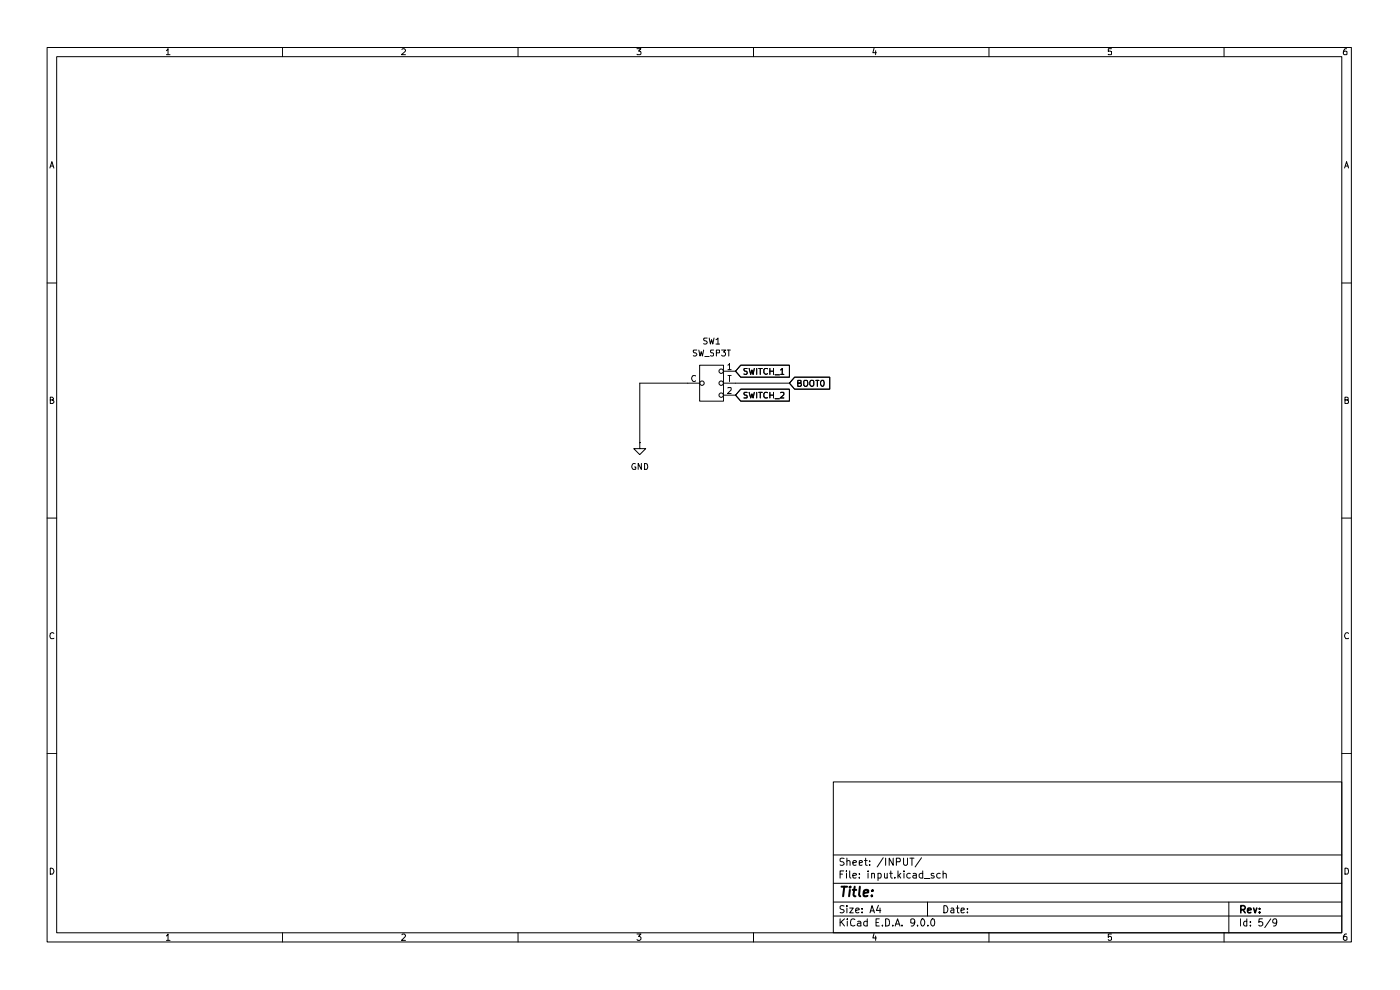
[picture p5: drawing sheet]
<svg xmlns="http://www.w3.org/2000/svg" width="297mm" height="210mm" viewBox="0 0 297 210" stroke-linecap="round" stroke-linejoin="round" font-family="sans-serif">
<g fill="none" stroke="#000" stroke-width=".21">
<path d="M10 10.1h276.7v189.7h-276.7zM12 12h272.6v185.9h-272.6zM35.3 10.8l.3-.5v1.3M35.3 11.6h.8M59.9 10.1v1.9M85.3 10.5l.1-.2h.4l.2 .5-.8 .8h.8M109.9 10.1v1.9M135.1 10.3h.9l-.5 .5 .4 .1 .1 .5-.2 .2-.7-.1M159.9 10.1v1.9M185.4 10.2l-.2 1h.7M185.8 10.8v.8M209.8 10.1v1.9"/>
<path d="M235.8 10.3h-.7v.6h.7v.6h-.7M259.7 10.1v1.9M285.7 10.3l-.5 .1-.1 .3-.1 .7 .2 .2 .5-.1v-.6l-.5-.1-.2 .3M10.6 35.6l.4-1.3 .4 1.3M10.7 35.2h.6M285.2 35.6l.5-1.3 .4 1.3M285.4 35.2h.6M10 60h2M147.6 79.8l-.6-.1a.66 .66 0 0 0-.3 .8 .66 .66 0 0 0 .8 .4l.1-.1M147.8 74.3h-.6v.5h.4l.2 .5-.2 .2-.5-.1M148.3 74.3l.2 1.2 .3-.9 .2 .9 .3-1.2M148.4 77.5h5.1v7.6h-5.1z"/>
<path d="M149.5 75.6h1M150 71.7h-.6v.5l.4 .1 .2 .4-.2 .3-.5-.1M150.5 71.7l.2 1.3 .3-.9 .2 .9 .3-1.3M151.4 74.3h-.6l-.1 .1 .1 .4 .6 .2v.4l-.2 .1-.5-.1M151.9 72.1l.4-.4v1.3M151.9 73h.8M152 74.8h.6l.1-.5h-.7v1.2M153.1 74.3h.8l-.4 .4 .4 .2v.4l-.2 .2h-.5l-.1-.1M153.5 78.7h2.5M154.3 74.3h.6M154.4 77.5l.4-.4v1.3M154.4 78.4h.7"/>
<path d="M154.4 79.7h.7M154.6 74.3v1.2M154.8 79.7v1.2M157.1 77.5h10.4v2.5h-10.4l-1.1-1.3zM158.5 78.1h-.6l-.1 .2 .1 .4 .6 .2v.3l-.2 .2-.5-.1M158.9 78.1l.4 1.3 .2-.9 .3 .9 .2-1.3M160.5 78.1v1.3M161 78.1h.7M161.3 78.1v1.3M162.8 78.2l-.5-.1-.2 .3v.7l.4 .3 .3-.2M163.3 78.1v1.3M163.3 78.7h.8"/>
<path d="M164.1 78.1v1.3M164.4 79.5h1M165.6 78.5l.3-.4v1.3M165.6 79.4h.7M284.6 60h2.1M10.7 84.8h.5l.1-.3-.2-.3h-.4v1.4h.5l.2-.3v-.2l-.3-.3M134.8 98.4a.66 .66 0 0 0-.8 .4 .66 .66 0 0 0 .3 .8l.6-.1v-.4h-.3M135.7 93.9v1.3h1.3l-1.3 1.2-1.2-1.2h1.2M135.7 93.9h.1M136.1 98.3v1.3l-.7-1.3v1.3M136.7 98.3h.3a.65 .65 0 0 1 .4 .7 .65 .65 0 0 1-.7 .6zM148.4 81.3h-12.7v12.6"/>
<path d="M153.5 83.8h2.5M153.5 81.3h14M154.4 82.3l.6-.1 .1 .5-.8 .8h.8M157.1 82.5h10.4v2.6h-10.4l-1.1-1.3zM158.5 83.2h-.6l-.1 .2 .1 .3 .6 .3v.3l-.7 .1M158.9 83.2l.4 1.2 .2-.8 .3 .8 .2-1.2M160.5 83.2v1.2M161 83.2h.7M161.3 83.2v1.2M162.8 83.3l-.5-.1-.2 .3v.7l.2 .2 .5-.1M163.3 83.2v1.2M163.3 83.8h.8"/>
<path d="M164.1 83.2v1.2M164.4 84.6h1M165.6 83.3l.6-.1 .1 .5-.8 .7h.8M168.6 80h7.4v2.5h-7.4l-1.1-1.2zM169.2 81.3l.6-.1 .1-.4-.7-.1v1.3h.6l.2-.5-.1-.2h-.2M170.5 80.9l.2-.2h.5a.93 .93 0 0 1-.2 1.3h-.2l-.3-.3zM171.9 80.9l.1-.2h.5l.1 .2v.8l-.2 .3h-.3a.79 .79 0 0 1-.2-1.1zM173.1 80.7h.6M173.4 80.7v1.3M174.2 80.9l.1-.2h.4a.82 .82 0 0 1-.3 1.3 .85 .85 0 0 1-.2-1.1zM285.3 84.8h.6l.1-.4-.7-.2v1.4h.5l.2-.1 .1-.4-.4-.3M10 109.9h2"/>
<path d="M284.6 109.9h2.1M11.4 134.4l-.2-.2-.5 .2-.1 .4 .2 .7 .6-.1M286.1 134.4a.58 .58 0 0 0-.8 .1 .58 .58 0 0 0 .1 .8l.1 .2 .6-.1M10 159.9h2M284.6 159.9h2.1M176.8 165.9h107.8v32h-107.8zM10.7 184.1a.71 .71 0 0 1 .7 .5 .71 .71 0 0 1-.2 .8h-.5zM35.3 198.5l.3-.4v1.4M35.3 199.5h.8M59.9 197.9v1.9M85.3 198.3l.1-.2h.4l.2 .4-.8 1h.8M109.9 197.9v1.9"/>
<path d="M135.1 198.1h.9l-.5 .5h.2l.3 .3v.3l-.3 .3h-.4l-.2-.2M159.9 197.9v1.9M176.8 194.3h107.8M176.8 191.3h107.8M176.8 187.4h107.8M176.8 181.4h107.8M178.2 194.9v1.5M178.2 185.4h.5M178.5 195.6l.7 .8M179 184.7h-.8v1.6M179.1 192.2a.64 .64 0 0 0-.9 .1v.4l.7 .3 .2 .4a.6 .6 0 0 1-.9 .1M179.1 182.1a.64 .64 0 0 0-.9 .1v.4l.7 .3 .2 .4a.6 .6 0 0 1-.9 .2"/>
<path d="M179.2 194.9l-1 .8M179.6 184.7v.2M179.6 185.3v1M179.7 192.1v.2M179.7 182.7v-.1a.36 .36 0 0 1 .6 .2v.8M179.7 182v1.6M179.7 192.6v1M179.7 194.9v.2M179.7 195.4v1M180.3 192.6h.7l-.7 1h.7M180.3 184.7v1.3l.2 .3M180.9 185.8l.8-.2-.1-.3h-.4l-.3 .1 .1 .8h.6"/>
<path d="M180.9 183l.8-.1-.1-.3-.4-.1-.3 .3 .1 .7h.6M181.4 195.1a.59 .59 0 0 0-.8-.1 .59 .59 0 0 0-.2 .7l.1 .6 .4 .1 .5-.1M181.5 193.1l.8-.1-.1-.3-.4-.1-.3 .3v.6l.3 .1 .4-.1M181.9 195.5h.6l.1 .9M182.3 186.1v.2M182.3 185.3v.1M182.3 183l.7-.1-.2-.4-.5 .1v.9h.6M182.6 195.7l-.5 .1-.2 .3 .2 .3 .5-.1M182.9 193.5v.1M182.9 192.7v.2M183.4 182.5h.6M183.6 182v1.5l.4 .1"/>
<path d="M184 195.5h-.6l-.2 .7a.52 .52 0 0 0 .8 .1M184 194.9v1.5M184.1 184.7v.2M184.1 185.3v1M184.5 183.4v.2M184.5 182.6v.2M184.6 193.6l.4-1.5 .5 1.5M184.7 193.2h.7M184.9 185.4l.2-.1h.4v1M184.9 185.3v1M185.4 198l-.2 1h.7M185.8 198.5v1"/>
<path d="M185.8 195.7h.6M186.3 185.3h.4l.2 .2v.7h-.6M186.3 185.3v1.5M186.4 192l-.5 1.1h1M186.5 194.9h-.7v1.5h.7M186.7 192.6v1M187.2 196.3v.1M187.4 181.9l-1.3 2M187.6 185.3l.1 .9 .3 .1 .2-.2M187.9 194.9h.3a.89 .89 0 0 1 .3 1.4l-.6 .1zM187.9 182v1.6M188.2 185.3v1"/>
<path d="M188.7 185.3h.6M189 184.7v1.3l.3 .3M189.4 196.3v.1M189.5 182v1.6l-.9-1.6v1.6M189.8 186.1v.2M189.9 196.4l.5-1.5 .5 1.5M190 196h.8M190.2 182.8h.7v-.7l-.7-.1v1.6M190.5 184.7v1.6M190.7 185.7l.4 .6M191.1 185.3l-.6 .5M191.3 196.3v.1"/>
<path d="M191.7 182v1.3l.2 .3h.4l.2-.3v-1.3M191.8 184.7v.2M191.8 185.3v1M193 182h.9M193.1 185.3a.52 .52 0 0 0-.7 .2l.1 .7h.6M193.5 182v1.6M193.7 185.3h.4l.3 .1v.9M194.1 195.6l-.4 .2-.5-.1 .1-.7 .4-.1 .3 .2a.92 .92 0 0 1-.7 1.3M194.4 185.6l-.5 .1-.3 .2 .3 .4 .5-.1M194.6 196.3v.1M195.5 195l.2-.1a.82 .82 0 0 1 .5 .8 .82 .82 0 0 1-.5 .7 1.1 1.1 0 0 1-.2-1.4zM195.5 181.9l-1.4 2"/>
<path d="M195.7 185.3a.52 .52 0 0 0-.7 .2l.2 .7h.5M195.7 184.7v1.6M196.1 186.4h1.2M196.8 191.3v3M196.8 196.3v.1M197.8 194.9a.89 .89 0 0 1 .3 1.4l-.1 .1a.88 .88 0 0 1-.2-1.5zM198.1 185.3h-.4l-.2 .1 .2 .4 .5 .1-.1 .3h-.6M199.5 185.3a.52 .52 0 0 0-.8 .2l.2 .7h.6M200.1 185.4l.2-.1 .4 .1v.9M200.1 184.7v1.6M200.2 192.1a.77 .77 0 0 1 .9 .8 .77 .77 0 0 1-.9 .7zM201.8 192.7h.5l.1 .9"/>
<path d="M202.4 193h-.6l-.1 .3 .1 .3 .6-.1M202.9 192.6h.6M203.1 192.1v1.4l.4 .1M203.9 193.1l.7-.1v-.3l-.6-.1-.1 .3v.6l.1 .1 .6-.1M205.2 193.5v.1M205.2 192.7v.2M209.8 197.9v1.9M235.8 198.1h-.7v.7l.2-.2 .5 .2-.1 .6-.4 .1-.2-.2M259.7 197.9v1.9M260.7 191.3v6.6M263.1 194.9v1.5M264.5 195.5l-.4-.1-.3 .3v.5l.3 .2 .4-.1"/>
<path d="M264.5 194.9v1.5M265.3 196.3v.1M265.3 195.5v.2M267.8 194.9h-.7l-.1 .8 .2-.2 .5 .1 .2 .1v.5l-.4 .2h-.3l-.2-.1M269.6 194.9l-1.3 1.9M270.8 195.6l-.2 .2-.5-.1-.1-.1 .1-.5 .5-.2a1.02 1.02 0 0 1-.2 1.5h-.2M285.3 184.1l.7 .2 .1 .6-.3 .5h-.5zM285.7 198.1l-.5 .1-.1 .3-.1 .7 .2 .3 .5-.2v-.6l-.5-.1-.2 .3"/>
<circle cx="153" cy="78.7" r=".47"/>
<circle cx="148.9" cy="81.3" r=".47"/>
<circle cx="153" cy="83.8" r=".47"/>
<circle cx="153" cy="81.3" r=".47"/>
</g>
<path d="M263.2 193l.8-.1 .2-.3-.1-.3-.3-.2h-.6v1.5M263.7 193l.5 .6M264.7 193.1l.7-.1-.1-.3-.4-.1-.2 .3 .1 .6h.5M265.9 192.6l.4 1 .3-1M267.2 193.5v.1M267.2 192.7v.2" fill="none" stroke="#000" stroke-width=".34"/>
<path d="M178.5 188.1h1.2M179.1 188.1l-.2 2M180.3 188.8l-.2 1.3M180.4 188.1l-.2 .1h.3l-.1-.1-.1 .2M180.9 188.8h.8M181.3 188.1l-.2 1.7v.2l.4 .1M182.4 188.1l-.2 1.7 .3 .3M183.3 189.4l.9-.1v-.5a.67 .67 0 0 0-.9 .2v1h.7M185 189.9v.2M185.1 188.8l.1 .1h-.2l.1-.1-.1 .2" fill="none" stroke="#000" stroke-width=".42"/>
</svg>
